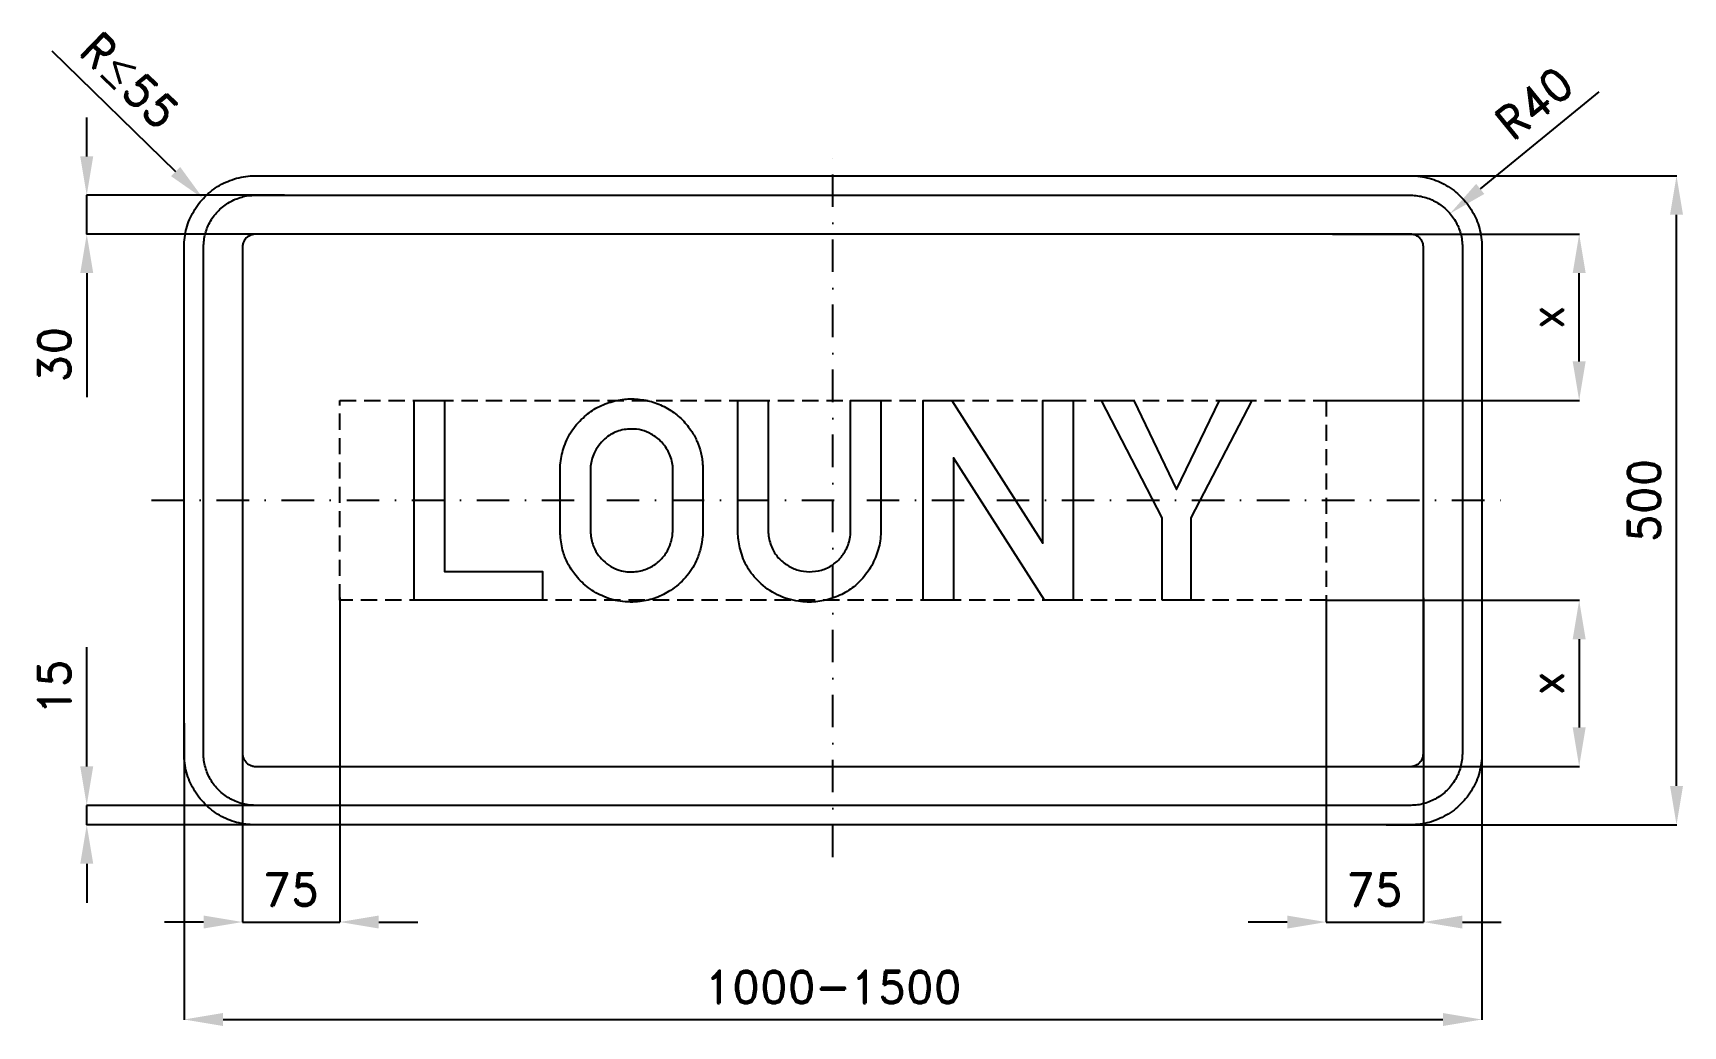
# Model space of a CAD drawing. Header units: millimetres. Extents: x -616 to 655, y -405 to 360.
import ezdxf

# ---------------------------------------------------------------- set-up
doc = ezdxf.new("R2010")
doc.units = ezdxf.units.MM
doc.header["$LTSCALE"] = 5
doc.linetypes.add('ČERCHOVANÁX2', pattern=[2, 1, -0.5, 0, -0.5])
doc.linetypes.add('ČÁRKOVANÁX2', pattern=[1.5, 1, -0.5])
doc.layers.add('Kóty', color=2, linetype='Continuous')
doc.layers.add('Značka', color=7, linetype='Continuous')
doc.styles.get("Standard").update_dxf_attribs({"font": 'romand.shx', "height": 25})
doc.dimstyles.get("Standard").update_dxf_attribs({"dimtxt": 25, "dimasz": 30, "dimexe": 0.18, "dimexo": 0.0625, "dimgap": 12.5, "dimtad": 1, "dimdec": 0, "dimzin": 0, "dimdsep": 46, "dimtxsty": 'Standard', "dimcen": 0.09, "dimadec": 0, "dimazin": 0, "dimtfac": 1, "dimtdec": 0, "dimtofl": 0, "dimtmove": 0, "dimatfit": 3, "dimfxl": 1, "dimtolj": 1, "dimtzin": 0, "dimarcsym": 0})

# ---------------------------------------------------------------- blocks, each defined once
blk = doc.blocks.new('*D0')
at = {"layer": 'Defpoints', "color": 0, "transparency": 16777216}
for p in [(-380, -74.9), (-455, -157.9), (-455, -324.9)]:
    blk.add_point(p, dxfattribs=at)
at = {"layer": 'Kóty', "color": 0, "lineweight": -2, "transparency": 16777216}
for p, q in [((-380, -75), (-380, -325.1)), ((-455, -158), (-455, -325.1)), ((-485, -324.9), (-515, -324.9)), ((-350, -324.9), (-320, -324.9))]:
    blk.add_line(p, q, dxfattribs=at)
at = {"layer": 'Kóty', "color": 0, "transparency": 16777216}
for points in [[(-485, -319.9), (-485, -329.9), (-455, -324.9)], [(-350, -319.9), (-350, -329.9), (-380, -324.9)]]:
    blk.add_solid(points, dxfattribs=at)
at = {"layer": 'Kóty', "color": 0, "transparency": 16777216, "insert": (-417.5, -299.9), "char_height": 25, "attachment_point": 5}
blk.add_mtext('\\A1;75', dxfattribs=at)
blk = doc.blocks.new('*D1')
at = {"layer": 'Defpoints', "color": 0, "transparency": 16777216}
for p in [(-500, -171.7), (500, -168.8), (500, -400)]:
    blk.add_point(p, dxfattribs=at)
at = {"layer": 'Kóty', "color": 0, "lineweight": -2, "transparency": 16777216}
for p, q in [((-500, -171.8), (-500, -400.2)), ((500, -168.9), (500, -400.2)), ((-470, -400), (470, -400))]:
    blk.add_line(p, q, dxfattribs=at)
at = {"layer": 'Kóty', "color": 0, "transparency": 16777216}
for points in [[(-470, -395), (-470, -405), (-500, -400)], [(470, -395), (470, -405), (500, -400)]]:
    blk.add_solid(points, dxfattribs=at)
at = {"layer": 'Kóty', "color": 0, "transparency": 16777216, "insert": (0, -375), "char_height": 25, "attachment_point": 5}
blk.add_mtext('\\A1;1000-1500', dxfattribs=at)
blk = doc.blocks.new('*D2')
at = {"layer": 'Defpoints', "color": 0, "transparency": 16777216}
for p in [(424.8, 250), (650, 250), (426.3, -250)]:
    blk.add_point(p, dxfattribs=at)
at = {"layer": 'Kóty', "color": 0, "lineweight": -2, "transparency": 16777216}
for p, q in [((424.9, 250), (650.2, 250)), ((650, -220), (650, 220)), ((426.4, -250), (650.2, -250))]:
    blk.add_line(p, q, dxfattribs=at)
at = {"layer": 'Kóty', "color": 0, "transparency": 16777216}
for points in [[(645, 220), (655, 220), (650, 250)], [(645, -220), (655, -220), (650, -250)]]:
    blk.add_solid(points, dxfattribs=at)
at = {"layer": 'Kóty', "color": 0, "transparency": 16777216, "insert": (625, 0), "char_height": 25, "attachment_point": 5, "rotation": 90}
blk.add_mtext('\\A1;500', dxfattribs=at)
blk = doc.blocks.new('*D4')
at = {"layer": 'Defpoints', "color": 0, "transparency": 16777216}
for p in [(384.8, 205), (575, 205), (380, 77)]:
    blk.add_point(p, dxfattribs=at)
at = {"layer": 'Kóty', "color": 0, "lineweight": -2, "transparency": 16777216}
for p, q in [((384.9, 205), (575.2, 205)), ((575, 107), (575, 175)), ((380.1, 77), (575.2, 77))]:
    blk.add_line(p, q, dxfattribs=at)
at = {"layer": 'Kóty', "color": 0, "transparency": 16777216}
for points in [[(570, 175), (580, 175), (575, 205)], [(570, 107), (580, 107), (575, 77)]]:
    blk.add_solid(points, dxfattribs=at)
at = {"layer": 'Kóty', "color": 0, "transparency": 16777216, "insert": (550, 141), "char_height": 25, "attachment_point": 5, "rotation": 90}
blk.add_mtext('\\A1;x', dxfattribs=at)
blk = doc.blocks.new('*D5')
at = {"layer": 'Defpoints', "color": 0, "transparency": 16777216}
for p in [(380, -77), (378.6, -205), (575, -205)]:
    blk.add_point(p, dxfattribs=at)
at = {"layer": 'Kóty', "color": 0, "lineweight": -2, "transparency": 16777216}
for p, q in [((380.1, -77), (575.2, -77)), ((575, -107), (575, -175)), ((378.7, -205), (575.2, -205))]:
    blk.add_line(p, q, dxfattribs=at)
at = {"layer": 'Kóty', "color": 0, "transparency": 16777216}
for points in [[(570, -107), (580, -107), (575, -77)], [(570, -175), (580, -175), (575, -205)]]:
    blk.add_solid(points, dxfattribs=at)
at = {"layer": 'Kóty', "color": 0, "transparency": 16777216, "insert": (550, -141), "char_height": 25, "attachment_point": 5, "rotation": 90}
blk.add_mtext('\\A1;x', dxfattribs=at)
blk = doc.blocks.new('*D6')
at = {"layer": 'Defpoints', "color": 0, "transparency": 16777216}
for p in [(380, -75), (455, -75), (455, -324.9375)]:
    blk.add_point(p, dxfattribs=at)
at = {"layer": 'Kóty', "color": 0, "lineweight": -2, "transparency": 16777216}
for p, q in [((380, -75.0625), (380, -325.1175)), ((455, -75.0625), (455, -325.1175)), ((350, -324.9375), (320, -324.9375)), ((485, -324.9375), (515, -324.9375))]:
    blk.add_line(p, q, dxfattribs=at)
at = {"layer": 'Kóty', "color": 0, "transparency": 16777216}
for points in [[(350, -319.9375), (350, -329.9375), (380, -324.9375)], [(485, -319.9375), (485, -329.9375), (455, -324.9375)]]:
    blk.add_solid(points, dxfattribs=at)
at = {"layer": 'Kóty', "color": 0, "transparency": 16777216, "insert": (417.5, -299.9375), "char_height": 25, "attachment_point": 5}
blk.add_mtext('\\A1;75', dxfattribs=at)
blk = doc.blocks.new('*D7')
at = {"layer": 'Defpoints', "color": 0, "transparency": 16777216}
for p in [(-575, -235), (-412.3, -235), (-412.3, -250)]:
    blk.add_point(p, dxfattribs=at)
at = {"layer": 'Kóty', "color": 0, "lineweight": -2, "transparency": 16777216}
for p, q in [((-575, -205), (-575, -113.1)), ((-412.4, -235), (-575.2, -235)), ((-412.4, -250), (-575.2, -250)), ((-575, -280), (-575, -310))]:
    blk.add_line(p, q, dxfattribs=at)
at = {"layer": 'Kóty', "color": 0, "transparency": 16777216}
for points in [[(-580, -205), (-570, -205), (-575, -235)], [(-580, -280), (-570, -280), (-575, -250)]]:
    blk.add_solid(points, dxfattribs=at)
at = {"layer": 'Kóty', "color": 0, "transparency": 16777216, "insert": (-600, -144), "char_height": 25, "attachment_point": 5, "rotation": 90}
blk.add_mtext('\\A1;15', dxfattribs=at)
blk = doc.blocks.new('*D8')
at = {"layer": 'Defpoints', "color": 0, "transparency": 16777216}
for p in [(-422.6, 235), (-575, 205), (-422.6, 205)]:
    blk.add_point(p, dxfattribs=at)
at = {"layer": 'Kóty', "color": 0, "lineweight": -2, "transparency": 16777216}
for p, q in [((-575, 265), (-575, 295)), ((-422.6, 235), (-575.2, 235)), ((-422.6, 205), (-575.2, 205)), ((-575, 175), (-575, 79.5))]:
    blk.add_line(p, q, dxfattribs=at)
at = {"layer": 'Kóty', "color": 0, "transparency": 16777216}
for points in [[(-580, 265), (-570, 265), (-575, 235)], [(-580, 175), (-570, 175), (-575, 205)]]:
    blk.add_solid(points, dxfattribs=at)
at = {"layer": 'Kóty', "color": 0, "transparency": 16777216, "insert": (-600, 112.3), "char_height": 25, "attachment_point": 5, "rotation": 90}
blk.add_mtext('\\A1;30', dxfattribs=at)

msp = doc.modelspace()

# ---------------------------------------------------------------- linework, layer by layer
at = {"layer": 'Kóty'}
for p, q in [((-601.8, 346.2), (-506.5, 253.3)), ((590.2, 314.6), (498.7, 239.9))]:
    msp.add_line(p, q, dxfattribs=at)
for points in [[(-575, 205), (-575, 235)], [(-575, -250), (-575, -235)], [(-455, -324.9), (-380, -324.9)], [(380, -324.9), (455, -324.9)]]:
    msp.add_lwpolyline(points, dxfattribs=at)
for points in [[(-503, 256.8), (-510, 249.7), (-485.1, 232.3)], [(495.6, 243.8), (501.9, 236), (475.5, 220.9)]]:
    msp.add_solid(points, dxfattribs=at)
at = {"layer": 'Značka', "color": 6, "linetype": 'ČERCHOVANÁX2', "ltscale": 5}
for points in [[(0, -275), (0, 275)], [(-525, 0), (525, 0)]]:
    msp.add_lwpolyline(points, dxfattribs=at)
at = {"layer": 'Značka', "color": 3}
for points in [[(-445, -250), (-445.2, -250), (-445.4, -250, -0.032179), (-452.5, -249.5, -0.035446), (-459.5, -248.1, -0.036266), (-466.3, -245.8, -0.03442), (-472.6, -242.6, -0.03372), (-478.6, -238.6, -0.034082), (-483.9, -233.9, -0.034209), (-488.6, -228.6, -0.034226), (-492.6, -222.6, -0.034044), (-495.7, -216.3, -0.03341), (-498.1, -209.5, -0.034125), (-499.5, -202.5, -0.036744), (-500, -195.4), (-500, -195.2), (-500, -195), (-500, 195), (-500, 195.2), (-500, 195.4, -0.03218), (-499.5, 202.5, -0.035442), (-498.1, 209.5, -0.036266), (-495.8, 216.3, -0.034422), (-492.6, 222.6, -0.033717), (-488.6, 228.6, -0.034087), (-483.9, 233.9, -0.034212), (-478.6, 238.6, -0.034229), (-472.6, 242.6, -0.034042), (-466.3, 245.7, -0.033412), (-459.5, 248.1, -0.034125), (-452.5, 249.5, -0.036743), (-445.4, 250), (-445.2, 250), (-445, 250), (445, 250), (445.2, 250), (445.4, 250, -0.032187), (452.5, 249.5, -0.035442), (459.5, 248.1, -0.036278), (466.3, 245.8, -0.034421), (472.6, 242.6, -0.033718), (478.6, 238.6, -0.034078), (483.9, 233.9, -0.034199), (488.6, 228.6, -0.034236), (492.6, 222.6, -0.03403), (495.8, 216.3, -0.033395), (498.1, 209.5, -0.034109), (499.5, 202.5, -0.036744), (500, 195.4), (500, 195.2), (500, 195), (500, -195), (500, -195.2), (500, -195.4, -0.032171), (499.5, -202.5, -0.03543), (498.1, -209.5, -0.036265), (495.8, -216.3, -0.03443), (492.6, -222.6, -0.033737), (488.6, -228.6, -0.034083), (483.9, -233.9, -0.034222), (478.6, -238.6, -0.034237), (472.6, -242.6, -0.034046), (466.3, -245.7, -0.033413), (459.5, -248.1, -0.034127), (452.5, -249.5, -0.036747), (445.4, -250), (445.2, -250), (445, -250), (-445, -250)], [(-445, -235), (-445.2, -235), (-445.3, -235, -0.032173), (-450.5, -234.6, -0.035442), (-455.6, -233.6, -0.036265), (-460.5, -231.9, -0.034418), (-465.1, -229.6, -0.033717), (-469.4, -226.7, -0.034083), (-473.3, -223.3, -0.03421), (-476.7, -219.4, -0.034229), (-479.6, -215.1, -0.034045), (-481.9, -210.5, -0.03341), (-483.6, -205.6, -0.034128), (-484.7, -200.5, -0.036747), (-485, -195.3), (-485, -195.2), (-485, -195), (-485, 195), (-485, 195.2), (-485, 195.3, -0.032182), (-484.6, 200.5, -0.035444), (-483.6, 205.6, -0.036268), (-481.9, 210.5, -0.034417), (-479.6, 215.1, -0.03372), (-476.7, 219.4, -0.03408), (-473.3, 223.3, -0.034215), (-469.4, 226.7, -0.034224), (-465.1, 229.6, -0.034048), (-460.5, 231.9, -0.033406), (-455.6, 233.6, -0.034129), (-450.5, 234.7, -0.036741), (-445.3, 235), (-445.2, 235), (-445, 235), (445, 235), (445.2, 235), (445.3, 235, -0.032181), (450.5, 234.6, -0.035443), (455.6, 233.6, -0.036251), (460.5, 231.9, -0.034414), (465.1, 229.6, -0.033719), (469.4, 226.7, -0.034097), (473.3, 223.3, -0.034198), (476.7, 219.4, -0.034239), (479.6, 215.1, -0.034045), (481.9, 210.5, -0.033413), (483.6, 205.6, -0.034105), (484.7, 200.5, -0.036765), (485, 195.3), (485, 195.2), (485, 195), (485, -195), (485, -195.2), (485, -195.3, -0.032156), (484.6, -200.5, -0.035441), (483.6, -205.6, -0.036281), (481.9, -210.5, -0.034404), (479.6, -215.1, -0.033705), (476.7, -219.4, -0.034081), (473.3, -223.3, -0.034218), (469.4, -226.7, -0.034218), (465.1, -229.6, -0.034029), (460.5, -231.9, -0.033411), (455.6, -233.6, -0.034128), (450.5, -234.7, -0.03674), (445.3, -235), (445.2, -235), (445, -235), (-445, -235)], [(-445, -205), (445, -205), (445, -205), (445.1, -205, 0.032172), (446.4, -204.9, 0.03542), (447.6, -204.6, 0.036244), (448.9, -204.2, 0.034467), (450, -203.6, 0.033755), (451.1, -202.9, 0.034064), (452.1, -202.1, 0.034197), (452.9, -201.1), (453.7, -200), (454.2, -198.9), (454.7, -197.6), (454.9, -196.4), (455, -195.1), (455, -195), (455, -195), (455, 195), (455, 195), (455, 195.1, 0.032183), (454.9, 196.4, 0.035401), (454.7, 197.6, 0.036386), (454.2, 198.9, 0.034341), (453.7, 200, 0.033637), (452.9, 201.1, 0.034097), (452.1, 202.1, 0.034179), (451.1, 202.9, 0.034232), (450, 203.6, 0.033994), (448.9, 204.2, 0.033453), (447.6, 204.6, 0.034124), (446.4, 204.9, 0.036758), (445.1, 205), (445, 205), (445, 205), (-445, 205), (-445, 205), (-445.1, 205), (-446.4, 204.9), (-447.6, 204.6), (-448.9, 204.2), (-450, 203.6), (-451.1, 202.9), (-452.1, 202.1), (-452.9, 201.1, 0.034261), (-453.6, 200, 0.034066), (-454.2, 198.9, 0.033414), (-454.6, 197.6, 0.034124), (-454.9, 196.4, 0.03674), (-455, 195.1), (-455, 195), (-455, 195), (-455, -195), (-455, -195), (-455, -195.1, 0.032177), (-454.9, -196.4, 0.035443), (-454.6, -197.6, 0.036259), (-454.2, -198.9, 0.034425), (-453.6, -200, 0.033722), (-452.9, -201.1, 0.034074), (-452.1, -202.1, 0.034213), (-451.1, -202.9, 0.034226), (-450, -203.6, 0.034029), (-448.9, -204.2, 0.033396), (-447.6, -204.6, 0.034151), (-446.4, -204.9, 0.036741), (-445.1, -205), (-445, -205), (-445, -205)], [(-210.2, 24.7), (-210.2, 26, -0.004516), (-210.1, 27.2, -0.030678), (-209.2, 33.7, -0.03107), (-207.6, 39.9, -0.066298), (-201.7, 52.7, -0.06848), (-192.6, 63.4, -0.061858), (-182.6, 70.9, -0.05993), (-171.1, 75.7, -0.057344), (-159.2, 78, -0.05758), (-147.1, 77.5, -0.056912), (-135.6, 74.6, -0.057498), (-125, 69.2, -0.055378), (-116, 61.9, -0.053458), (-108.8, 52.9, -0.043029), (-104.6, 45.2, -0.048853), (-101.8, 36.8, -0.022719), (-100.9, 32.2, -0.012952), (-100.4, 27.6), (-100.3, 26.9), (-100.2, 26.1), (-100.2, -25.5), (-100.3, -26.7, -0.002806), (-100.4, -27.8, -0.035775), (-102.1, -37.4, -0.047843), (-105.3, -46.6, -0.078793), (-113.6, -59.4, -0.073097), (-125.3, -69.4, -0.060117), (-136.4, -75.1, -0.059848), (-148.6, -77.9, -0.071111), (-163.8, -77.8, -0.074186), (-178.2, -73.4, -0.066042), (-189.6, -66.5, -0.061695), (-198.9, -56.9, -0.047086), (-204.3, -48.7, -0.053876), (-207.9, -39.6, -0.030223), (-209.2, -33.6, -0.017681), (-210, -27.5, -0.002015), (-210.1, -26.1), (-210.2, -24.7), (-210.2, 24.7)], [(-73.3, 77), (-49.8, 77), (-49.8, -24.7), (-49.8, -25.4, 0.003919), (-49.7, -26.1, 0.039543), (-48.8, -31.2, 0.043686), (-47.1, -36.2, 0.079497), (-42.1, -44.2, 0.080044), (-34.8, -50.2, 0.074673), (-26.9, -53.8, 0.071356), (-18.3, -55, 0.077187), (-8.8, -53.7, 0.082092), (-0.2, -49.6, 0.077982), (6.5, -43.5, 0.072581), (11.1, -35.7, 0.046191), (12.8, -30.6, 0.05459), (13.5, -25.4, 0.004362), (13.5, -24.8), (13.5, -24.3), (13.5, 77), (36.8, 77), (36.8, -24.6), (36.8, -25.5, -0.004615), (36.8, -26.3, -0.044944), (36.1, -32.9, -0.033047), (34.4, -39.4, -0.05764), (29, -51.7, -0.066494), (20.7, -62.3, -0.064403), (10.9, -70.2, -0.060337), (-0.6, -75.5, -0.061462), (-13.3, -78.2, -0.061737), (-26.4, -77.8, -0.080256), (-42.9, -72.8, -0.084185), (-56.9, -62.8, -0.072646), (-65.9, -51.5, -0.072796), (-71.3, -38.1, -0.029071), (-72.5, -32.1, -0.022449), (-73.2, -26), (-73.2, -25.3), (-73.3, -24.6), (-73.3, 77)], [(-186.8, 24.6), (-186.8, -24.7), (-186.7, -25.6, 0.005134), (-186.6, -26.5, 0.037589), (-185.8, -31.4, 0.041681), (-184.2, -36.1, 0.062897), (-180.6, -42.4, 0.060175), (-175.6, -47.7, 0.05942), (-169.6, -51.8, 0.064328), (-162.9, -54.3, 0.05052), (-157.4, -55.1, 0.044569), (-151.8, -54.9, 0.07391), (-142.3, -52.4, 0.085006), (-134.2, -47.1, 0.073628), (-128.7, -40.8, 0.06358), (-125.1, -33.2, 0.033201), (-124.1, -29.4, 0.042647), (-123.6, -25.5, 0.004504), (-123.6, -25), (-123.5, -24.5), (-123.5, 24.5, 0.002794), (-123.5, 25.4, 0.008402), (-123.5, 26.2, 0.062609), (-124.4, 31.6, 0.048319), (-126.5, 36.7, 0.076906), (-132.2, 45, 0.083775), (-140.1, 51, 0.069866), (-147.5, 54, 0.066672), (-155.4, 54.9, 0.08852), (-166.4, 53, 0.098123), (-175.8, 47.3, 0.062843), (-180.5, 42.2, 0.051394), (-184, 36.2, 0.039527), (-185.8, 31.3, 0.050746), (-186.7, 26.3, 0.007113), (-186.7, 25.5), (-186.8, 24.6)]]:
    msp.add_lwpolyline(points, format="xyb", dxfattribs=at)
at = {"layer": 'Značka', "color": 6, "linetype": 'ČÁRKOVANÁX2', "ltscale": 2.5}
msp.add_lwpolyline([(-380, -77), (-380, 77), (380, 77), (380, -77), (-380, -77)], dxfattribs=at)
at = {"layer": 'Značka', "color": 3}
for points in [[(-322.7, -77), (-322.7, 77), (-299.2, 77), (-299.2, -54.9), (-223.7, -54.9), (-223.7, -77), (-322.7, -77)], [(69.5, -77), (69.5, 77), (91.6, 77), (161.6, -32.9), (161.6, 77), (185.2, 77), (185, -77), (162.9, -77), (92.8, 32.8), (92.8, -77), (69.5, -77)], [(253.8, -77), (253.8, -13.6), (207, 77), (231.8, 77), (264.8, 8.3), (297.8, 77), (322.7, 77), (275.8, -13.6), (275.8, -77), (253.8, -77)]]:
    msp.add_lwpolyline(points, dxfattribs=at)

# ---------------------------------------------------------------- texts
at = {"layer": 'Kóty', "char_height": 25, "attachment_point": 5}
for s, insert, rotation in [('\\A1;R{\\A0;≤}55', (-542, 323.4), 315.6957), ('\\A1;R40', (540.3, 306.1), 39.2322)]:
    msp.add_mtext(s, dxfattribs=dict(at, insert=insert, rotation=rotation))

# ---------------------------------------------------------------- dimensions: what is measured, and where the dimension line sits
at = {"layer": 'Kóty'}
for base, p1, p2, picture, middle in [((-575, 205), (-422.6, 235), (-422.6, 205), '*D8', (-600, 112.3)), ((650, 250), (426.3, -250), (424.8, 250), '*D2', (625, 0)), ((-575, -235), (-412.3, -250), (-412.3, -235), '*D7', (-600, -144))]:
    dim = msp.add_linear_dim(base=base, p1=p1, p2=p2, angle=90, dimstyle='Standard', dxfattribs=at)
    dim.commit()
    dim.dimension.update_dxf_attribs({"geometry": picture, "text_midpoint": middle})
for base, p1, p2, picture, middle in [((575, 205), (380, 77), (384.8, 205), '*D4', (550, 141)), ((575, -205), (380, -77), (378.6, -205), '*D5', (550, -141))]:
    dim = msp.add_linear_dim(base=base, p1=p1, p2=p2, angle=90, text='x', dimstyle='Standard', dxfattribs=at)
    dim.commit()
    dim.dimension.update_dxf_attribs({"geometry": picture, "text_midpoint": middle})
for base, p1, p2, picture, middle in [((-455, -324.9), (-380, -74.9), (-455, -157.9), '*D0', (-417.5, -299.9)), ((455, -324.9), (380, -75), (455, -75), '*D6', (417.5, -299.9))]:
    dim = msp.add_linear_dim(base=base, p1=p1, p2=p2, dimstyle='Standard', dxfattribs=at)
    dim.commit()
    dim.dimension.update_dxf_attribs({"geometry": picture, "text_midpoint": middle})
dim = msp.add_linear_dim(base=(500, -400), p1=(-500, -171.7), p2=(500, -168.8), text='1000-1500', dimstyle='Standard', dxfattribs=at)
dim.commit()
dim.dimension.update_dxf_attribs({"geometry": '*D1', "text_midpoint": (0, -375)})

doc.saveas('drawing.dxf')
